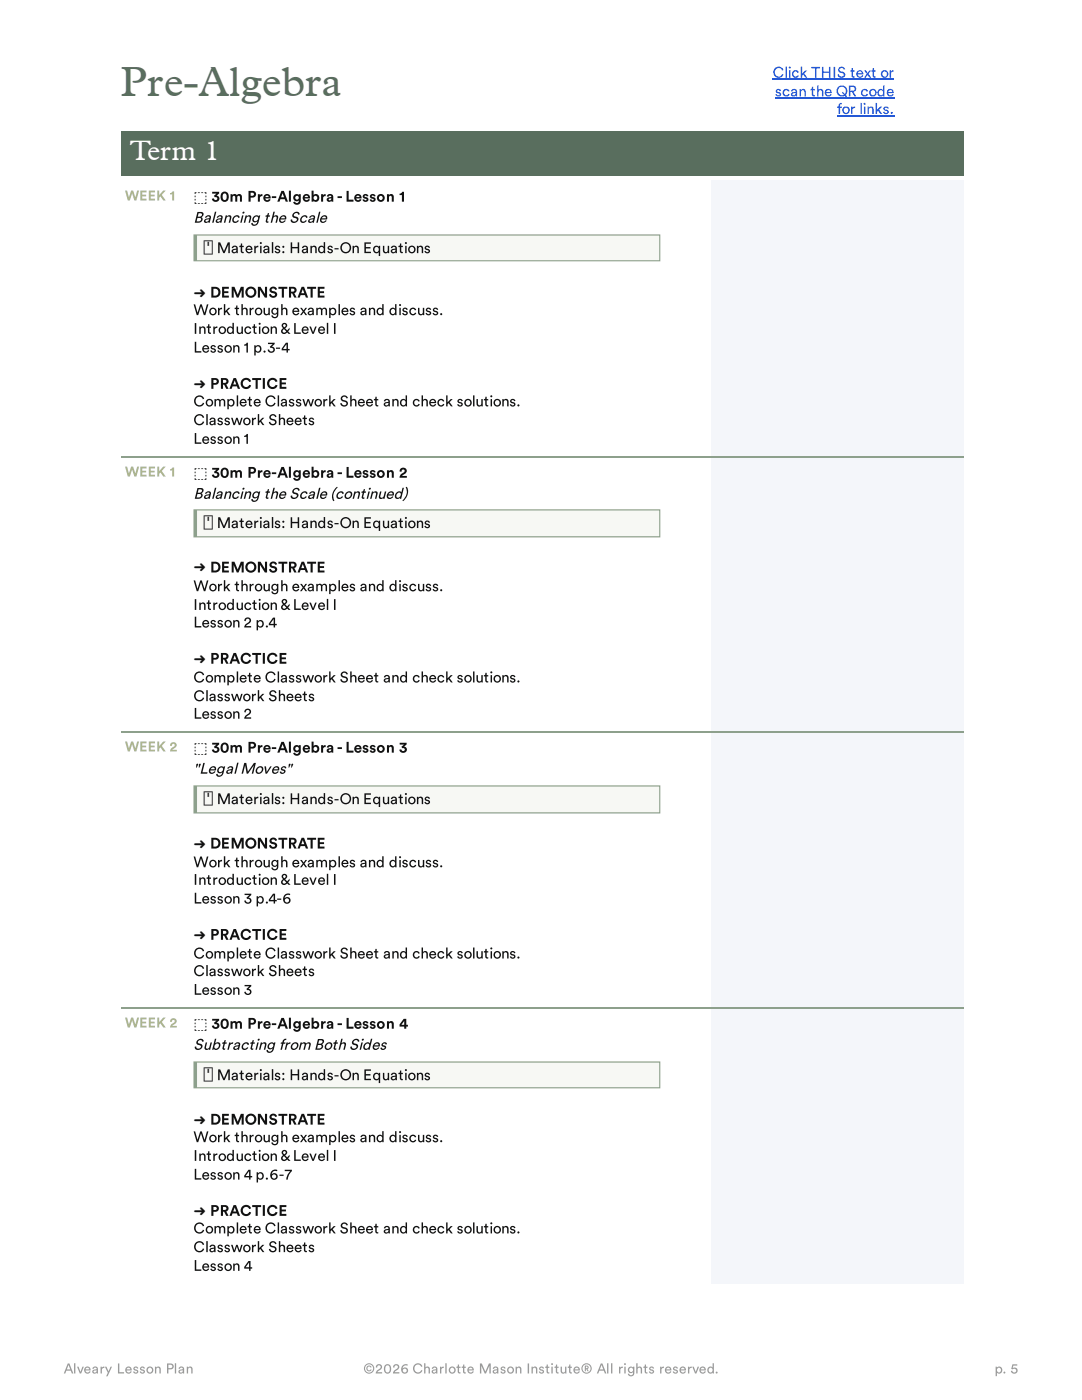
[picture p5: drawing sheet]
<svg xmlns="http://www.w3.org/2000/svg" width="216mm" height="279mm" viewBox="0 0 216 279" stroke-linecap="round" stroke-linejoin="round" font-family="sans-serif">
<defs><g id="words">
<text font-size="8.4" fill="#596e5e" x="24" y="19.2">Pre-Algebra</text>
<text font-size="5.6" fill="#fff" x="25.9" y="31.8">Term 1</text>
<g font-size="3.1" fill="#111">
<text x="38.6" y="44.4">Balancing the Scale</text>
<text x="38.6" y="99.5">Balancing the Scale (continued)</text>
<text x="38.6" y="154.4">&quot;Legal Moves&quot;</text>
<text x="38.6" y="209.5">Subtracting from Both Sides</text>
</g>
<g font-size="3" fill="#2458d6">
<text x="154.2" y="15.5">Click THIS text or</text>
<text x="154.6" y="19.2">scan the QR code</text>
<text x="167" y="22.7">for links.</text>
</g>
<g font-size="3" fill="#111">
<text x="38.6" y="40.2">⬚ 30m Pre-Algebra - Lesson 1</text>
<text x="40.7" y="50.5">⍞ Materials: Hands-On Equations</text>
<text x="38.6" y="59.4">➜ DEMONSTRATE</text>
<text x="38.6" y="62.9">Work through examples and discuss.</text>
<text x="38.6" y="66.6">Introduction&amp;Level I</text>
<text x="38.6" y="70.4">Lesson 1 p.3-4</text>
<text x="38.6" y="77.6">➜ PRACTICE</text>
<text x="38.6" y="81.1">Complete Classwork Sheet and check solutions.</text>
<text x="38.6" y="84.8">Classwork Sheets</text>
<text x="38.6" y="88.6">Lesson 1</text>
<text x="38.6" y="95.3">⬚ 30m Pre-Algebra - Lesson 2</text>
<text x="40.7" y="105.4">⍞ Materials: Hands-On Equations</text>
<text x="38.6" y="114.3">➜ DEMONSTRATE</text>
<text x="38.6" y="118">Work through examples and discuss.</text>
<text x="38.6" y="121.7">Introduction&amp;Level I</text>
<text x="38.6" y="125.2">Lesson 2 p.4</text>
<text x="38.6" y="132.5">➜ PRACTICE</text>
<text x="38.6" y="136.2">Complete Classwork Sheet and check solutions.</text>
<text x="38.6" y="139.9">Classwork Sheets</text>
<text x="38.6" y="143.4">Lesson 2</text>
<text x="38.6" y="150.2">⬚ 30m Pre-Algebra - Lesson 3</text>
<text x="40.7" y="160.5">⍞ Materials: Hands-On Equations</text>
<text x="38.6" y="169.3">➜ DEMONSTRATE</text>
<text x="38.6" y="173.1">Work through examples and discuss.</text>
<text x="38.6" y="176.6">Introduction&amp;Level I</text>
<text x="38.6" y="180.3">Lesson 3 p.4-6</text>
<text x="38.6" y="187.6">➜ PRACTICE</text>
<text x="38.6" y="191.3">Complete Classwork Sheet and check solutions.</text>
<text x="38.6" y="194.8">Classwork Sheets</text>
<text x="38.6" y="198.5">Lesson 3</text>
<text x="38.6" y="205.3">⬚ 30m Pre-Algebra - Lesson 4</text>
<text x="40.7" y="215.6">⍞ Materials: Hands-On Equations</text>
<text x="38.6" y="224.4">➜ DEMONSTRATE</text>
<text x="38.6" y="227.9">Work through examples and discuss.</text>
<text x="38.6" y="231.7">Introduction&amp;Level I</text>
<text x="38.6" y="235.4">Lesson 4 p.6-7</text>
<text x="38.6" y="242.7">➜ PRACTICE</text>
<text x="38.6" y="246.2">Complete Classwork Sheet and check solutions.</text>
<text x="38.6" y="249.9">Classwork Sheets</text>
<text x="38.6" y="253.6">Lesson 4</text>
</g>
<g font-size="2.8" fill="#adb58f">
<text x="24.9" y="40">WEEK 1</text>
<text x="24.9" y="95.1">WEEK 1</text>
<text x="24.9" y="150">WEEK 2</text>
<text x="24.9" y="205.1">WEEK 2</text>
</g>
<g font-size="2.8" fill="#9a9a9a">
<text x="12.7" y="274.1">Alveary Lesson Plan</text>
<text x="72.5" y="274.1">©2026 Charlotte Mason Institute® All rights reserved.</text>
<text x="198.4" y="274.1">p. 5</text>
</g>
</g></defs>
<path d="M24.1 26.2h168.1v8.9h-168.1z" fill="#596e5e"/>
<path d="M154.2 15.9h24.2M154.6 19.6h23.8M167 23.1h11.4" fill="none" stroke="#2458d6" stroke-width=".23"/>
<path d="M24.1 36h168.1v55.1h-168.1z" fill="#fff"/>
<path d="M38.6 46.8h93.2v5.4h-93.2z" fill="#f7f8f4"/>
<path d="M38.6 46.8h93.2v5.4h-93.2zM39.3 47h92.2v4.9h-92.2z" fill-rule="evenodd" fill="#8da08c"/>
<path d="M24.1 91.1h168.1v54.9h-168.1z" fill="#fff"/>
<path d="M38.6 101.6h93.2v5.6h-93.2z" fill="#f7f8f4"/>
<path d="M38.6 101.6h93.2v5.6h-93.2zM39.3 101.9h92.2v5.1h-92.2z" fill-rule="evenodd" fill="#8da08c"/>
<path d="M24.1 146h168.1v55.1h-168.1z" fill="#fff"/>
<path d="M38.6 156.7h93.2v5.6h-93.2z" fill="#f7f8f4"/>
<path d="M38.6 156.7h93.2v5.6h-93.2zM39.3 157h92.2v5.1h-92.2z" fill-rule="evenodd" fill="#8da08c"/>
<path d="M24.1 201.1h168.1v55.1h-168.1z" fill="#fff"/>
<path d="M38.6 211.8h93.2v5.4h-93.2z" fill="#f7f8f4"/>
<path d="M38.6 211.8h93.2v5.4h-93.2zM39.3 212.1h92.2v4.9h-92.2z" fill-rule="evenodd" fill="#8da08c"/>
<g fill="#f4f6fa">
<path d="M141.8 36h50.4v55.1h-50.4z"/>
<path d="M141.8 91.1h50.4v54.9h-50.4z"/>
<path d="M141.8 146h50.4v55.1h-50.4z"/>
<path d="M141.8 201.1h50.4v55.1h-50.4z"/>
</g>
<path d="M24.1 91.3h168.1M24.1 146.1h168.1M24.1 201.2h168.1" fill="none" stroke="#8da08c" stroke-width=".23"/>
<use href="#words"/>
</svg>
